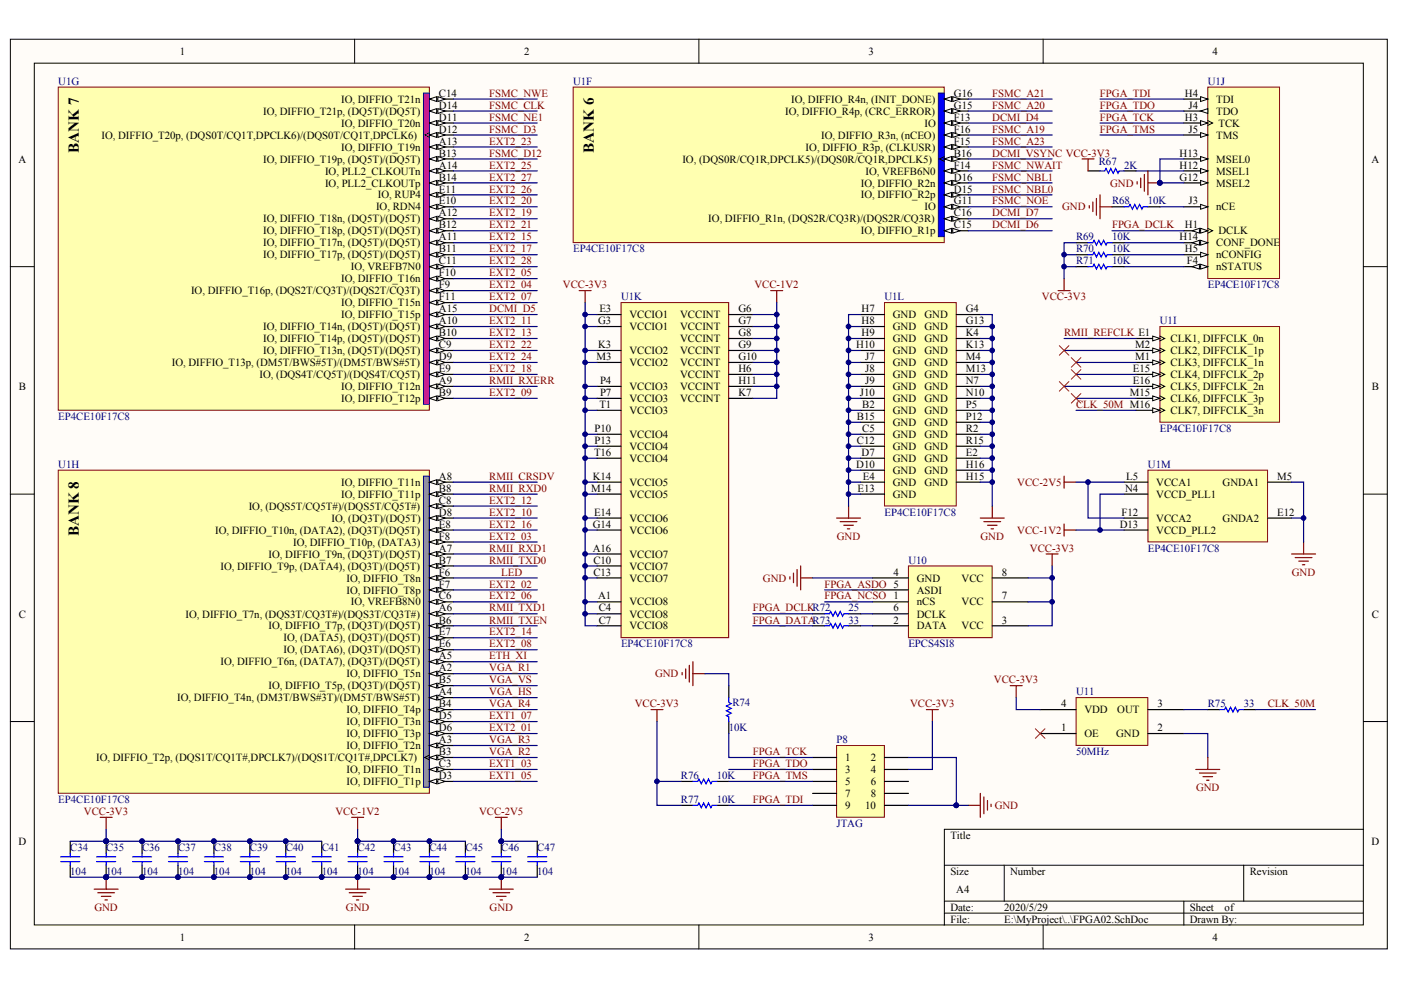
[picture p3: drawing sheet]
<svg xmlns="http://www.w3.org/2000/svg" width="297mm" height="210mm" viewBox="0 0 297 210" stroke-linecap="round" stroke-linejoin="round" font-family="sans-serif">
<defs><g id="words">
<g font-size="3.2">
<text x="16.7" y="32.4" transform="rotate(-90 16.7 32.4)">BANK 7</text>
<text x="125.9" y="32.4" transform="rotate(-90 125.9 32.4)">BANK 6</text>
<text x="16.7" y="113.7" transform="rotate(-90 16.7 113.7)">BANK 8</text>
</g>
<g font-size="2.3">
<text x="38.1" y="11.6">1</text>
<text x="111.1" y="11.6">2</text>
<text x="184.1" y="11.6">3</text>
<text x="257.1" y="11.6">4</text>
<text x="72.3" y="21.8">IO, DIFFIO_T21n</text>
<text x="93.1" y="20.5">C14</text>
<text x="93.1" y="23.1">D14</text>
<text x="167.8" y="21.8">IO, DIFFIO_R4n, (INIT_DONE)</text>
<text x="202.2" y="20.5">G16</text>
<text x="202.2" y="23.1">G15</text>
<text x="251.2" y="20.5">H4</text>
<text x="252" y="23.1">J4</text>
<text x="257.9" y="21.8">TDI</text>
<text x="21.5" y="29.4">IO, DIFFIO_T20p, (DQS0T/CQ1T,DPCLK6)/(DQS0T/CQ1T,DPCLK6)</text>
<text x="55.8" y="24.3">IO, DIFFIO_T21p, (DQ5T)/(DQ5T)</text>
<text x="72.3" y="26.9">IO, DIFFIO_T20n</text>
<text x="93.1" y="25.6">D11</text>
<text x="93.1" y="28.1">D12</text>
<text x="166.5" y="24.3">IO, DIFFIO_R4p, (CRC_ERROR)</text>
<text x="174.1" y="29.4">IO, DIFFIO_R3n, (nCEO)</text>
<text x="196" y="26.9">IO</text>
<text x="202.2" y="25.6">F13</text>
<text x="202.2" y="28.1">F16</text>
<text x="251.2" y="25.6">H3</text>
<text x="252" y="28.1">J5</text>
<text x="257.9" y="24.3">TDO</text>
<text x="257.9" y="29.4">TMS</text>
<text x="258.4" y="26.9">TCK</text>
<text x="3.9" y="34.5">A</text>
<text x="55.8" y="34.5">IO, DIFFIO_T19p, (DQ5T)/(DQ5T)</text>
<text x="72.3" y="31.9">IO, DIFFIO_T19n</text>
<text x="93.1" y="30.7">A13</text>
<text x="93.1" y="33.2">B13</text>
<text x="93.1" y="35.7">A14</text>
<text x="144.7" y="34.5">IO, (DQS0R/CQ1R,DPCLK5)/(DQS0R/CQ1R,DPCLK5)</text>
<text x="170.8" y="31.9">IO, DIFFIO_R3p, (CLKUSR)</text>
<text x="202.2" y="30.7">F15</text>
<text x="202.2" y="33.2">B16</text>
<text x="202.2" y="35.7">F14</text>
<text x="250.1" y="33.2">H13</text>
<text x="250.1" y="35.7">H12</text>
<text x="257.9" y="34.5">MSEL0</text>
<text x="290.8" y="34.5">A</text>
<text x="68.9" y="37">IO, PLL2_CLKOUTn</text>
<text x="68.9" y="39.5">IO, PLL2_CLKOUTp</text>
<text x="93.1" y="38.3">B14</text>
<text x="93.1" y="40.8">E11</text>
<text x="182.5" y="39.5">IO, DIFFIO_R2n</text>
<text x="183.5" y="37">IO, VREFB6N0</text>
<text x="202.2" y="38.3">D16</text>
<text x="202.2" y="40.8">D15</text>
<text x="250.1" y="38.3">G12</text>
<text x="257.9" y="37">MSEL1</text>
<text x="257.9" y="39.5">MSEL2</text>
<text x="55.8" y="47.2">IO, DIFFIO_T18n, (DQ5T)/(DQ5T)</text>
<text x="79.7" y="44.6">IO, RDN4</text>
<text x="80.1" y="42.1">IO, RUP4</text>
<text x="93.1" y="43.3">E10</text>
<text x="93.1" y="45.9">A12</text>
<text x="150.2" y="47.2">IO, DIFFIO_R1n, (DQS2R/CQ3R)/(DQS2R/CQ3R)</text>
<text x="182.5" y="42.1">IO, DIFFIO_R2p</text>
<text x="196" y="44.6">IO</text>
<text x="202.2" y="43.3">G11</text>
<text x="202.2" y="45.9">C16</text>
<text x="252" y="43.3">J3</text>
<text x="257.9" y="44.6">nCE</text>
<text x="55.8" y="49.7">IO, DIFFIO_T18p, (DQ5T)/(DQ5T)</text>
<text x="55.8" y="52.2">IO, DIFFIO_T17n, (DQ5T)/(DQ5T)</text>
<text x="93.1" y="48.4">B12</text>
<text x="93.1" y="51">A11</text>
<text x="93.1" y="53.5">B11</text>
<text x="182.5" y="49.7">IO, DIFFIO_R1p</text>
<text x="202.2" y="48.4">C15</text>
<text x="250.1" y="51">H14</text>
<text x="251.2" y="48.4">H1</text>
<text x="251.2" y="53.5">H5</text>
<text x="257.9" y="52.2">CONF_DONE</text>
<text x="258.4" y="49.7">DCLK</text>
<text x="55.8" y="54.8">IO, DIFFIO_T17p, (DQ5T)/(DQ5T)</text>
<text x="72.3" y="59.8">IO, DIFFIO_T16n</text>
<text x="74.4" y="57.3">IO, VREFB7N0</text>
<text x="93.1" y="56">C11</text>
<text x="93.1" y="58.6">F10</text>
<text x="251.6" y="56">F4</text>
<text x="257.9" y="54.8">nCONFIG</text>
<text x="257.9" y="57.3">nSTATUS</text>
<text x="40.5" y="62.4">IO, DIFFIO_T16p, (DQS2T/CQ3T)/(DQS2T/CQ3T)</text>
<text x="72.3" y="64.9">IO, DIFFIO_T15n</text>
<text x="93.1" y="61.1">F9</text>
<text x="93.1" y="63.7">F11</text>
<text x="55.8" y="70">IO, DIFFIO_T14n, (DQ5T)/(DQ5T)</text>
<text x="72.3" y="67.5">IO, DIFFIO_T15p</text>
<text x="93.1" y="66.2">A15</text>
<text x="93.1" y="68.7">A10</text>
<text x="93.1" y="71.3">B10</text>
<text x="126.8" y="68.7">G3</text>
<text x="127.1" y="66.2">E3</text>
<text x="133.4" y="67.5">VCCIO1</text>
<text x="133.4" y="70">VCCIO1</text>
<text x="144.2" y="67.5">VCCINT</text>
<text x="144.2" y="70">VCCINT</text>
<text x="156.6" y="66.2">G6</text>
<text x="156.6" y="68.7">G7</text>
<text x="156.6" y="71.3">G8</text>
<text x="182.7" y="66.2">H7</text>
<text x="182.7" y="68.7">H8</text>
<text x="182.7" y="71.3">H9</text>
<text x="189.3" y="67.5">GND</text>
<text x="189.3" y="70">GND</text>
<text x="196" y="67.5">GND</text>
<text x="196" y="70">GND</text>
<text x="204.8" y="66.2">G4</text>
<text x="204.8" y="68.7">G13</text>
<text x="204.8" y="71.3">K4</text>
<text x="36.4" y="77.6">IO, DIFFIO_T13p, (DM5T/BWS#5T)/(DM5T/BWS#5T)</text>
<text x="55.8" y="72.5">IO, DIFFIO_T14p, (DQ5T)/(DQ5T)</text>
<text x="55.8" y="75.1">IO, DIFFIO_T13n, (DQ5T)/(DQ5T)</text>
<text x="93.1" y="73.8">C9</text>
<text x="93.1" y="76.4">D9</text>
<text x="126.5" y="76.4">M3</text>
<text x="126.8" y="73.8">K3</text>
<text x="133.4" y="75.1">VCCIO2</text>
<text x="133.4" y="77.6">VCCIO2</text>
<text x="144.2" y="72.5">VCCINT</text>
<text x="144.2" y="75.1">VCCINT</text>
<text x="144.2" y="77.6">VCCINT</text>
<text x="156.6" y="73.8">G9</text>
<text x="156.6" y="76.4">G10</text>
<text x="181.5" y="73.8">H10</text>
<text x="183.4" y="76.4">J7</text>
<text x="189.3" y="72.5">GND</text>
<text x="189.3" y="75.1">GND</text>
<text x="189.3" y="77.6">GND</text>
<text x="196" y="72.5">GND</text>
<text x="196" y="75.1">GND</text>
<text x="196" y="77.6">GND</text>
<text x="204.8" y="73.8">K13</text>
<text x="204.8" y="76.4">M4</text>
<text x="240.7" y="73.8">M2</text>
<text x="240.7" y="76.4">M1</text>
<text x="248.2" y="72.5">CLK1, DIFFCLK_0n</text>
<text x="248.2" y="75.1">CLK2, DIFFCLK_1p</text>
<text x="248.2" y="77.6">CLK3, DIFFCLK_1n</text>
<text x="4" y="82.7">B</text>
<text x="55" y="80.2">IO, (DQS4T/CQ5T)/(DQS4T/CQ5T)</text>
<text x="72.3" y="82.7">IO, DIFFIO_T12n</text>
<text x="93.1" y="78.9">E9</text>
<text x="93.1" y="81.4">A9</text>
<text x="93.1" y="84">B9</text>
<text x="127.2" y="81.4">P4</text>
<text x="127.2" y="84">P7</text>
<text x="133.4" y="82.7">VCCIO3</text>
<text x="144.2" y="80.2">VCCINT</text>
<text x="144.2" y="82.7">VCCINT</text>
<text x="156.6" y="78.9">H6</text>
<text x="156.6" y="81.4">H11</text>
<text x="156.6" y="84">K7</text>
<text x="182.3" y="84">J10</text>
<text x="183.4" y="78.9">J8</text>
<text x="183.4" y="81.4">J9</text>
<text x="189.3" y="80.2">GND</text>
<text x="189.3" y="82.7">GND</text>
<text x="196" y="80.2">GND</text>
<text x="196" y="82.7">GND</text>
<text x="204.8" y="78.9">M13</text>
<text x="204.8" y="81.4">N7</text>
<text x="204.8" y="84">N10</text>
<text x="239.6" y="84">M15</text>
<text x="240.2" y="78.9">E15</text>
<text x="240.2" y="81.4">E16</text>
<text x="248.2" y="80.2">CLK4, DIFFCLK_2p</text>
<text x="248.2" y="82.7">CLK5, DIFFCLK_2n</text>
<text x="290.8" y="82.7">B</text>
<text x="72.3" y="85.2">IO, DIFFIO_T12p</text>
<text x="127.1" y="86.5">T1</text>
<text x="133.4" y="85.2">VCCIO3</text>
<text x="133.4" y="87.8">VCCIO3</text>
<text x="144.2" y="85.2">VCCINT</text>
<text x="181.7" y="89.1">B15</text>
<text x="182.8" y="86.5">B2</text>
<text x="189.3" y="85.2">GND</text>
<text x="189.3" y="87.8">GND</text>
<text x="196" y="85.2">GND</text>
<text x="196" y="87.8">GND</text>
<text x="204.8" y="86.5">P5</text>
<text x="204.8" y="89.1">P12</text>
<text x="248.2" y="85.2">CLK6, DIFFCLK_3p</text>
<text x="248.2" y="87.8">CLK7, DIFFCLK_3n</text>
<text x="126.1" y="91.6">P10</text>
<text x="126.1" y="94.1">P13</text>
<text x="133.4" y="92.9">VCCIO4</text>
<text x="133.4" y="95.4">VCCIO4</text>
<text x="181.7" y="94.1">C12</text>
<text x="182.8" y="91.6">C5</text>
<text x="189.3" y="90.3">GND</text>
<text x="189.3" y="92.9">GND</text>
<text x="189.3" y="95.4">GND</text>
<text x="196" y="90.3">GND</text>
<text x="196" y="92.9">GND</text>
<text x="196" y="95.4">GND</text>
<text x="204.8" y="91.6">R2</text>
<text x="204.8" y="94.1">R15</text>
<text x="93.1" y="101.7">A8</text>
<text x="125.7" y="101.7">K14</text>
<text x="125.9" y="96.7">T16</text>
<text x="133.4" y="97.9">VCCIO4</text>
<text x="181.5" y="99.2">D10</text>
<text x="182.7" y="96.7">D7</text>
<text x="182.9" y="101.7">E4</text>
<text x="189.3" y="97.9">GND</text>
<text x="189.3" y="100.5">GND</text>
<text x="196" y="97.9">GND</text>
<text x="196" y="100.5">GND</text>
<text x="204.8" y="96.7">E2</text>
<text x="204.8" y="99.2">H16</text>
<text x="204.8" y="101.7">H15</text>
<text x="238.8" y="101.7">L5</text>
<text x="270.8" y="101.7">M5</text>
<text x="72.3" y="103">IO, DIFFIO_T11n</text>
<text x="72.3" y="105.5">IO, DIFFIO_T11p</text>
<text x="93.1" y="104.3">B8</text>
<text x="93.1" y="106.8">C8</text>
<text x="125.3" y="104.3">M14</text>
<text x="133.4" y="103">VCCIO5</text>
<text x="133.4" y="105.5">VCCIO5</text>
<text x="181.8" y="104.3">E13</text>
<text x="189.3" y="103">GND</text>
<text x="189.3" y="105.5">GND</text>
<text x="196" y="103">GND</text>
<text x="238.5" y="104.3">N4</text>
<text x="245.2" y="103">VCCA1</text>
<text x="245.2" y="105.5">VCCD_PLL1</text>
<text x="259.2" y="103">GNDA1</text>
<text x="45.6" y="113.1">IO, DIFFIO_T10n, (DATA2), (DQ3T)/(DQ5T)</text>
<text x="52.7" y="108.1">IO, (DQS5T/CQ5T#)/(DQS5T/CQ5T#)</text>
<text x="70.3" y="110.6">IO, (DQ3T)/(DQ5T)</text>
<text x="93.1" y="109.3">D8</text>
<text x="93.1" y="111.9">E8</text>
<text x="125.7" y="111.9">G14</text>
<text x="125.9" y="109.3">E14</text>
<text x="133.4" y="110.6">VCCIO6</text>
<text x="133.4" y="113.1">VCCIO6</text>
<text x="237.4" y="111.9">D13</text>
<text x="237.8" y="109.3">F12</text>
<text x="245.2" y="110.6">VCCA2</text>
<text x="245.2" y="113.1">VCCD_PLL2</text>
<text x="259.2" y="110.6">GNDA2</text>
<text x="270.8" y="109.3">E12</text>
<text x="56.9" y="118.2">IO, DIFFIO_T9n, (DQ3T)/(DQ5T)</text>
<text x="62.1" y="115.7">IO, DIFFIO_T10p, (DATA3)</text>
<text x="93.1" y="114.4">F8</text>
<text x="93.1" y="117">A7</text>
<text x="93.1" y="119.5">B7</text>
<text x="125.7" y="117">A16</text>
<text x="125.8" y="119.5">C10</text>
<text x="133.4" y="118.2">VCCIO7</text>
<text x="46.7" y="120.8">IO, DIFFIO_T9p, (DATA4), (DQ3T)/(DQ5T)</text>
<text x="73.5" y="123.3">IO, DIFFIO_T8n</text>
<text x="73.5" y="125.8">IO, DIFFIO_T8p</text>
<text x="93.1" y="122">F6</text>
<text x="93.1" y="124.6">F7</text>
<text x="125.8" y="122">C13</text>
<text x="133.4" y="120.8">VCCIO7</text>
<text x="133.4" y="123.3">VCCIO7</text>
<text x="189.4" y="122">4</text>
<text x="194.4" y="125.8">ASDI</text>
<text x="194.4" y="123.3">GND</text>
<text x="203.9" y="123.3">VCC</text>
<text x="212.4" y="122">8</text>
<text x="4" y="130.9">C</text>
<text x="39.4" y="130.9">IO, DIFFIO_T7n, (DQS3T/CQ3T#)/(DQS3T/CQ3T#)</text>
<text x="74.4" y="128.4">IO, VREFB8N0</text>
<text x="93.1" y="127.1">C6</text>
<text x="93.1" y="129.6">A6</text>
<text x="126.8" y="127.1">A1</text>
<text x="127" y="129.6">C4</text>
<text x="133.4" y="128.4">VCCIO8</text>
<text x="133.4" y="130.9">VCCIO8</text>
<text x="189.4" y="129.6">6</text>
<text x="194.4" y="128.4">nCS</text>
<text x="194.4" y="130.9">DCLK</text>
<text x="203.9" y="128.4">VCC</text>
<text x="212.4" y="127.1">7</text>
<text x="290.8" y="130.9">C</text>
<text x="56.9" y="133.5">IO, DIFFIO_T7p, (DQ3T)/(DQ5T)</text>
<text x="60.1" y="136">IO, (DATA5), (DQ3T)/(DQ5T)</text>
<text x="93.1" y="132.2">B6</text>
<text x="93.1" y="134.7">E7</text>
<text x="93.1" y="137.3">E6</text>
<text x="127" y="132.2">C7</text>
<text x="133.4" y="133.5">VCCIO8</text>
<text x="189.4" y="132.2">2</text>
<text x="194.4" y="133.5">DATA</text>
<text x="203.9" y="133.5">VCC</text>
<text x="212.4" y="132.2">3</text>
<text x="46.7" y="141.1">IO, DIFFIO_T6n, (DATA7), (DQ3T)/(DQ5T)</text>
<text x="60.1" y="138.5">IO, (DATA6), (DQ3T)/(DQ5T)</text>
<text x="73.5" y="143.6">IO, DIFFIO_T5n</text>
<text x="93.1" y="139.8">A5</text>
<text x="93.1" y="142.3">A2</text>
<text x="37.6" y="148.7">IO, DIFFIO_T4n, (DM3T/BWS#3T)/(DM5T/BWS#5T)</text>
<text x="56.9" y="146.2">IO, DIFFIO_T5p, (DQ3T)/(DQ5T)</text>
<text x="93.1" y="144.9">B5</text>
<text x="93.1" y="147.4">A4</text>
<text x="93.1" y="150">B4</text>
<text x="225" y="150">4</text>
<text x="245.4" y="150">3</text>
<text x="73.5" y="151.2">IO, DIFFIO_T4p</text>
<text x="73.5" y="153.8">IO, DIFFIO_T3n</text>
<text x="93.1" y="152.5">D5</text>
<text x="93.1" y="155">D6</text>
<text x="225" y="155">1</text>
<text x="229.9" y="151.2">VDD</text>
<text x="236.9" y="151.2">OUT</text>
<text x="245.4" y="155">2</text>
<text x="20.4" y="161.4">IO, DIFFIO_T2p, (DQS1T/CQ1T#,DPCLK7)/(DQS1T/CQ1T#,DPCLK7)</text>
<text x="73.5" y="156.3">IO, DIFFIO_T3p</text>
<text x="73.5" y="158.8">IO, DIFFIO_T2n</text>
<text x="93.1" y="157.6">A3</text>
<text x="93.1" y="160.1">B3</text>
<text x="179.2" y="161.4">1</text>
<text x="184.6" y="161.4">2</text>
<text x="229.9" y="156.3">OE</text>
<text x="236.6" y="156.3">GND</text>
<text x="73.5" y="163.9">IO, DIFFIO_T1n</text>
<text x="73.5" y="166.5">IO, DIFFIO_T1p</text>
<text x="93.1" y="162.7">C3</text>
<text x="93.1" y="165.2">D3</text>
<text x="179.2" y="163.9">3</text>
<text x="179.2" y="166.5">5</text>
<text x="184.6" y="163.9">4</text>
<text x="184.6" y="166.5">6</text>
<text x="179.2" y="169">7</text>
<text x="179.2" y="171.5">9</text>
<text x="183.4" y="171.5">10</text>
<text x="184.6" y="169">8</text>
<text x="3.9" y="179.1">D</text>
<text x="201.5" y="177.9">Title</text>
<text x="290.8" y="179.1">D</text>
<text x="201.5" y="185.5">Size</text>
<text x="214.2" y="185.5">Number</text>
<text x="265" y="185.5">Revision</text>
<text x="202.8" y="189.3">A4</text>
<text x="201.5" y="193.1">Date:</text>
<text x="201.5" y="195.6">File:</text>
<text x="212.9" y="193.1">2020/5/29</text>
<text x="212.9" y="195.6">E:\MyProject\..\FPGA02.SchDoc</text>
<text x="252.3" y="193.1">Sheet</text>
<text x="252.3" y="195.6">Drawn By:</text>
<text x="259.6" y="193.1">of</text>
<text x="38.1" y="199.4">1</text>
<text x="111.1" y="199.4">2</text>
<text x="184.1" y="199.4">3</text>
<text x="257.1" y="199.4">4</text>
</g>
<g font-size="2.3" fill="#000080">
<text x="12.4" y="18">U1G</text>
<text x="121.5" y="18">U1F</text>
<text x="256.1" y="18">U1J</text>
<text x="233" y="35">R67</text>
<text x="238.3" y="35.7">2K</text>
<text x="235.8" y="43.3">R68</text>
<text x="243.4" y="43.3">10K</text>
<text x="121.5" y="53.5">EP4CE10F17C8</text>
<text x="228.1" y="51">R69</text>
<text x="228.1" y="53.5">R70</text>
<text x="235.8" y="51">10K</text>
<text x="235.8" y="53.5">10K</text>
<text x="228.1" y="56">R71</text>
<text x="235.8" y="56">10K</text>
<text x="131.7" y="63.7">U1K</text>
<text x="187.5" y="63.7">U1L</text>
<text x="256.1" y="61.1">EP4CE10F17C8</text>
<text x="245.9" y="68.7">U1I</text>
<text x="12.4" y="89.1">EP4CE10F17C8</text>
<text x="245.9" y="91.6">EP4CE10F17C8</text>
<text x="12.4" y="99.2">U1H</text>
<text x="243.4" y="99.2">U1M</text>
<text x="187.5" y="109.3">EP4CE10F17C8</text>
<text x="192.6" y="119.5">U10</text>
<text x="243.4" y="117">EP4CE10F17C8</text>
<text x="179.9" y="129.6">25</text>
<text x="131.7" y="137.3">EP4CE10F17C8</text>
<text x="179.9" y="132.2">33</text>
<text x="192.6" y="137.3">EPCS4SI8</text>
<text x="155.3" y="149.7">R74</text>
<text x="228.1" y="147.4">U11</text>
<text x="256.1" y="150">R75</text>
<text x="263.7" y="150">33</text>
<text x="154.5" y="155">10K</text>
<text x="177.4" y="157.6">P8</text>
<text x="228.1" y="160.1">50MHz</text>
<text x="144.4" y="165.2">R76</text>
<text x="152" y="165.2">10K</text>
<text x="12.4" y="170.3">EP4CE10F17C8</text>
<text x="144.4" y="170.3">R77</text>
<text x="152" y="170.3">10K</text>
<text x="177.4" y="175.3">JTAG</text>
<text x="14.9" y="185.5">104</text>
<text x="14.9" y="180.4">C34</text>
<text x="22.5" y="185.5">104</text>
<text x="22.5" y="180.4">C35</text>
<text x="30.1" y="185.5">104</text>
<text x="30.1" y="180.4">C36</text>
<text x="37.8" y="185.5">104</text>
<text x="37.8" y="180.4">C37</text>
<text x="45.4" y="185.5">104</text>
<text x="45.4" y="180.4">C38</text>
<text x="53" y="185.5">104</text>
<text x="53" y="180.4">C39</text>
<text x="60.6" y="185.5">104</text>
<text x="60.6" y="180.4">C40</text>
<text x="68.2" y="185.5">104</text>
<text x="68.2" y="180.4">C41</text>
<text x="75.8" y="185.5">104</text>
<text x="75.8" y="180.4">C42</text>
<text x="83.4" y="185.5">104</text>
<text x="83.4" y="180.4">C43</text>
<text x="91" y="185.5">104</text>
<text x="91" y="180.4">C44</text>
<text x="98.7" y="185.5">104</text>
<text x="98.7" y="180.4">C45</text>
<text x="106.3" y="185.5">104</text>
<text x="106.3" y="180.4">C46</text>
<text x="113.9" y="185.5">104</text>
<text x="113.9" y="180.4">C47</text>
</g>
<g font-size="2.3" fill="#800000">
<text x="103.7" y="23.1">FSMC_CLK</text>
<text x="103.7" y="20.5">FSMC_NWE</text>
<text x="210.4" y="23.1">FSMC_A20</text>
<text x="210.4" y="20.5">FSMC_A21</text>
<text x="233.2" y="20.5">FPGA_TDI</text>
<text x="233.2" y="23.1">FPGA_TDO</text>
<text x="103.7" y="28.1">FSMC_D3</text>
<text x="103.7" y="25.6">FSMC_NE1</text>
<text x="210.4" y="25.6">DCMI_D4</text>
<text x="210.4" y="28.1">FSMC_A19</text>
<text x="233.2" y="28.1">FPGA_TMS</text>
<text x="233.2" y="25.6">FPGA_TCK</text>
<text x="103.7" y="30.7">EXT2_23</text>
<text x="103.7" y="35.7">EXT2_25</text>
<text x="103.7" y="33.2">FSMC_D12</text>
<text x="210.4" y="35.7">FSMC_NWAIT</text>
<text x="210.4" y="33.2">DCMI_VSYNC VCC-3V3</text>
<text x="210.4" y="30.7">FSMC_A23</text>
<text x="103.7" y="40.8">EXT2_26</text>
<text x="103.7" y="38.3">EXT2_27</text>
<text x="210.4" y="38.3">FSMC_NBL1</text>
<text x="210.4" y="40.8">FSMC_NBL0</text>
<text x="235.4" y="39.5">GND</text>
<text x="103.7" y="45.9">EXT2_19</text>
<text x="103.7" y="43.3">EXT2_20</text>
<text x="210.4" y="43.3">FSMC_NOE</text>
<text x="210.4" y="45.9">DCMI_D7</text>
<text x="225.2" y="44.6">GND</text>
<text x="103.7" y="51">EXT2_15</text>
<text x="103.7" y="53.5">EXT2_17</text>
<text x="103.7" y="48.4">EXT2_21</text>
<text x="210.4" y="48.4">DCMI_D6</text>
<text x="235.8" y="48.4">FPGA_DCLK</text>
<text x="103.7" y="58.6">EXT2_05</text>
<text x="103.7" y="56">EXT2_28</text>
<text x="103.7" y="61.1">EXT2_04</text>
<text x="103.7" y="63.7">EXT2_07</text>
<text x="119.4" y="61.1">VCC-3V3</text>
<text x="160" y="61.1">VCC-1V2</text>
<text x="220.9" y="63.7">VCC-3V3</text>
<text x="103.7" y="68.7">EXT2_11</text>
<text x="103.7" y="71.3">EXT2_13</text>
<text x="103.7" y="66.2">DCMI_D5</text>
<text x="225.6" y="71.3">RMII_REFCLK E1</text>
<text x="103.7" y="73.8">EXT2_22</text>
<text x="103.7" y="76.4">EXT2_24</text>
<text x="103.7" y="81.4">RMII_RXERR</text>
<text x="103.7" y="84">EXT2_09</text>
<text x="103.7" y="78.9">EXT2_18</text>
<text x="228.1" y="86.5">CLK_50M M16</text>
<text x="103.7" y="101.7">RMII_CRSDV</text>
<text x="103.7" y="104.3">RMII_RXD0</text>
<text x="103.7" y="106.8">EXT2_12</text>
<text x="215.7" y="103">VCC-2V5</text>
<text x="103.7" y="109.3">EXT2_10</text>
<text x="103.7" y="111.9">EXT2_16</text>
<text x="215.7" y="113.1">VCC-1V2</text>
<text x="103.7" y="119.5">RMII_TXD0</text>
<text x="103.7" y="117">RMII_RXD1</text>
<text x="103.7" y="114.4">EXT2_03</text>
<text x="177.4" y="114.4">GND</text>
<text x="207.9" y="114.4">GND</text>
<text x="218.4" y="117">VCC-3V3</text>
<text x="103.7" y="124.6">EXT2_02</text>
<text x="106.3" y="122">LED</text>
<text x="161.8" y="123.3">GND</text>
<text x="174.8" y="124.6">FPGA_ASDO 5</text>
<text x="273.9" y="122">GND</text>
<text x="103.7" y="129.6">RMII_TXD1</text>
<text x="103.7" y="127.1">EXT2_06</text>
<text x="159.6" y="129.6">FPGA_DCLKR72</text>
<text x="174.8" y="127.1">FPGA_NCSO 1</text>
<text x="103.7" y="132.2">RMII_TXEN</text>
<text x="103.7" y="137.3">EXT2_08</text>
<text x="103.7" y="134.7">EXT2_14</text>
<text x="159.6" y="132.2">FPGA_DATAR73</text>
<text x="103.7" y="142.3">VGA_R1</text>
<text x="103.7" y="139.8">ETH_XI</text>
<text x="138.9" y="143.6">GND</text>
<text x="103.7" y="150">VGA_R4</text>
<text x="103.7" y="147.4">VGA_HS</text>
<text x="103.7" y="144.9">VGA_VS</text>
<text x="134.6" y="150">VCC-3V3</text>
<text x="193" y="150">VCC-3V3</text>
<text x="210.7" y="144.9">VCC-3V3</text>
<text x="268.8" y="150">CLK_50M</text>
<text x="103.7" y="155">EXT2_01</text>
<text x="103.7" y="152.5">EXT1_07</text>
<text x="103.7" y="160.1">VGA_R2</text>
<text x="103.7" y="157.6">VGA_R3</text>
<text x="159.6" y="160.1">FPGA_TCK</text>
<text x="103.7" y="162.7">EXT1_03</text>
<text x="103.7" y="165.2">EXT1_05</text>
<text x="159.6" y="162.7">FPGA_TDO</text>
<text x="159.6" y="165.2">FPGA_TMS</text>
<text x="253.6" y="167.7">GND</text>
<text x="17.8" y="172.8">VCC-3V3</text>
<text x="71.1" y="172.8">VCC-1V2</text>
<text x="101.6" y="172.8">VCC-2V5</text>
<text x="159.6" y="170.3">FPGA_TDI</text>
<text x="210.9" y="171.5">GND</text>
<text x="20" y="193.1">GND</text>
<text x="73.3" y="193.1">GND</text>
<text x="103.8" y="193.1">GND</text>
</g>
</g></defs>
<g fill="#fffcf8" stroke="#000" stroke-width=".21">
<path d="M2.2 8.3h291.9v192.9h-291.9z"/>
<path d="M7.3 13.4h281.8v182.7h-281.8z"/>
</g>
<g fill="none" stroke="#000" stroke-width=".21">
<path d="M75.2 8.3v5.1M148.2 8.3v5.1M221.2 8.3v5.1M2.2 56.5h5.1M289.1 56.5h5.1M2.2 104.8h5.1M289.1 104.8h5.1M2.2 153h5.1M289.1 153h5.1M289.1 175.8h-88.9v20.3M75.2 196.1v5.1M148.2 196.1v5.1"/>
<path d="M200.2 183.4h88.9M200.2 191.1h88.9M200.2 193.6h88.9M212.9 183.4v7.7M221.2 196.1v5.1M251 191.1v5M263.7 183.4v7.7"/>
</g>
<path d="M121.5 18.5h78.7v32.9h-78.7z" fill="#ffffb0" stroke="#800000" stroke-width=".21"/>
<path d="M199 19.7h1.2v30.5h-1.2z" fill="#00f" stroke="#000080" stroke-width=".21"/>
<path d="M200.2 21h5.1" fill="none" stroke="#000" stroke-width=".25"/>
<g fill="#fffcf8" stroke="#000" stroke-width=".21">
<path d="M200.2 21l1.5-.5v1z"/>
<path d="M202 20.5l1.5 .5-1.5 .5z"/>
</g>
<path d="M200.2 23.5h5.1" fill="none" stroke="#000" stroke-width=".25"/>
<g fill="#fffcf8" stroke="#000" stroke-width=".21">
<path d="M200.2 23.5l1.5-.5v1.1z"/>
<path d="M202 23l1.5 .5-1.5 .6z"/>
</g>
<path d="M200.2 26.1h5.1" fill="none" stroke="#000" stroke-width=".25"/>
<g fill="#fffcf8" stroke="#000" stroke-width=".21">
<path d="M200.2 26.1l1.5-.5v1z"/>
<path d="M202 25.6l1.5 .5-1.5 .5z"/>
</g>
<path d="M200.2 28.6h5.1" fill="none" stroke="#000" stroke-width=".25"/>
<g fill="#fffcf8" stroke="#000" stroke-width=".21">
<path d="M200.2 28.6l1.5-.5v1z"/>
<path d="M202 28.1l1.5 .5-1.5 .5z"/>
</g>
<path d="M200.2 31.2h5.1" fill="none" stroke="#000" stroke-width=".25"/>
<g fill="#fffcf8" stroke="#000" stroke-width=".21">
<path d="M200.2 31.2l1.5-.5v1z"/>
<path d="M202 30.7l1.5 .5-1.5 .5z"/>
</g>
<path d="M200.2 33.7h5.1" fill="none" stroke="#000" stroke-width=".25"/>
<path d="M200.2 33.2l-1 .5 1 .5" fill="none" stroke="#000" stroke-width=".21"/>
<g fill="#fffcf8" stroke="#000" stroke-width=".21">
<path d="M200.2 33.7l1.5-.5v1z"/>
<path d="M202 33.2l1.5 .5-1.5 .5z"/>
</g>
<path d="M200.2 36.2h5.1" fill="none" stroke="#000" stroke-width=".25"/>
<g fill="#fffcf8" stroke="#000" stroke-width=".21">
<path d="M200.2 36.2l1.5-.5v1z"/>
<path d="M202 35.7l1.5 .5-1.5 .5z"/>
</g>
<path d="M200.2 38.8h5.1" fill="none" stroke="#000" stroke-width=".25"/>
<g fill="#fffcf8" stroke="#000" stroke-width=".21">
<path d="M200.2 38.8l1.5-.5v1z"/>
<path d="M202 38.3l1.5 .5-1.5 .5z"/>
</g>
<path d="M200.2 41.3h5.1" fill="none" stroke="#000" stroke-width=".25"/>
<g fill="#fffcf8" stroke="#000" stroke-width=".21">
<path d="M200.2 41.3l1.5-.5v1z"/>
<path d="M202 40.8l1.5 .5-1.5 .5z"/>
</g>
<path d="M200.2 43.9h5.1" fill="none" stroke="#000" stroke-width=".25"/>
<g fill="#fffcf8" stroke="#000" stroke-width=".21">
<path d="M200.2 43.9l1.5-.6v1.1z"/>
<path d="M202 43.3l1.5 .6-1.5 .5z"/>
</g>
<path d="M200.2 46.4h5.1" fill="none" stroke="#000" stroke-width=".25"/>
<g fill="#fffcf8" stroke="#000" stroke-width=".21">
<path d="M200.2 46.4l1.5-.5v1z"/>
<path d="M202 45.9l1.5 .5-1.5 .5z"/>
</g>
<path d="M200.2 48.9h5.1" fill="none" stroke="#000" stroke-width=".25"/>
<g fill="#fffcf8" stroke="#000" stroke-width=".21">
<path d="M200.2 48.9l1.5-.5v1z"/>
<path d="M202 48.4l1.5 .5-1.5 .5z"/>
</g>
<path d="M12.4 18.5h78.6v68.5h-78.6z" fill="#ffffb0" stroke="#800000" stroke-width=".21"/>
<path d="M89.8 19.7h1.2v66h-1.2z" fill="#f0f" stroke="#000080" stroke-width=".21"/>
<path d="M91.1 21h5" fill="none" stroke="#000" stroke-width=".25"/>
<g fill="#fffcf8" stroke="#000" stroke-width=".21">
<path d="M91.1 21l1.5-.5v1z"/>
<path d="M92.8 20.5l1.6 .5-1.6 .5z"/>
</g>
<path d="M91.1 23.5h5" fill="none" stroke="#000" stroke-width=".25"/>
<g fill="#fffcf8" stroke="#000" stroke-width=".21">
<path d="M91.1 23.5l1.5-.5v1.1z"/>
<path d="M92.8 23l1.6 .5-1.6 .6z"/>
</g>
<path d="M91.1 26.1h5" fill="none" stroke="#000" stroke-width=".25"/>
<g fill="#fffcf8" stroke="#000" stroke-width=".21">
<path d="M91.1 26.1l1.5-.5v1z"/>
<path d="M92.8 25.6l1.6 .5-1.6 .5z"/>
</g>
<path d="M91.1 28.6h5" fill="none" stroke="#000" stroke-width=".25"/>
<path d="M91.1 28.1l-1.1 .5 1.1 .5" fill="none" stroke="#000" stroke-width=".21"/>
<g fill="#fffcf8" stroke="#000" stroke-width=".21">
<path d="M91.1 28.6l1.5-.5v1z"/>
<path d="M92.8 28.1l1.6 .5-1.6 .5z"/>
</g>
<path d="M91.1 31.2h5" fill="none" stroke="#000" stroke-width=".25"/>
<g fill="#fffcf8" stroke="#000" stroke-width=".21">
<path d="M91.1 31.2l1.5-.5v1z"/>
<path d="M92.8 30.7l1.6 .5-1.6 .5z"/>
</g>
<path d="M91.1 33.7h5" fill="none" stroke="#000" stroke-width=".25"/>
<g fill="#fffcf8" stroke="#000" stroke-width=".21">
<path d="M91.1 33.7l1.5-.5v1z"/>
<path d="M92.8 33.2l1.6 .5-1.6 .5z"/>
</g>
<path d="M91.1 36.2h5" fill="none" stroke="#000" stroke-width=".25"/>
<g fill="#fffcf8" stroke="#000" stroke-width=".21">
<path d="M91.1 36.2l1.5-.5v1z"/>
<path d="M92.8 35.7l1.6 .5-1.6 .5z"/>
</g>
<path d="M91.1 38.8h5" fill="none" stroke="#000" stroke-width=".25"/>
<g fill="#fffcf8" stroke="#000" stroke-width=".21">
<path d="M91.1 38.8l1.5-.5v1z"/>
<path d="M92.8 38.3l1.6 .5-1.6 .5z"/>
</g>
<path d="M91.1 41.3h5" fill="none" stroke="#000" stroke-width=".25"/>
<g fill="#fffcf8" stroke="#000" stroke-width=".21">
<path d="M91.1 41.3l1.5-.5v1z"/>
<path d="M92.8 40.8l1.6 .5-1.6 .5z"/>
</g>
<path d="M91.1 43.9h5" fill="none" stroke="#000" stroke-width=".25"/>
<g fill="#fffcf8" stroke="#000" stroke-width=".21">
<path d="M91.1 43.9l1.5-.6v1.1z"/>
<path d="M92.8 43.3l1.6 .6-1.6 .5z"/>
</g>
<path d="M91.1 46.4h5" fill="none" stroke="#000" stroke-width=".25"/>
<g fill="#fffcf8" stroke="#000" stroke-width=".21">
<path d="M91.1 46.4l1.5-.5v1z"/>
<path d="M92.8 45.9l1.6 .5-1.6 .5z"/>
</g>
<path d="M91.1 48.9h5" fill="none" stroke="#000" stroke-width=".25"/>
<g fill="#fffcf8" stroke="#000" stroke-width=".21">
<path d="M91.1 48.9l1.5-.5v1z"/>
<path d="M92.8 48.4l1.6 .5-1.6 .5z"/>
</g>
<path d="M91.1 51.5h5" fill="none" stroke="#000" stroke-width=".25"/>
<g fill="#fffcf8" stroke="#000" stroke-width=".21">
<path d="M91.1 51.5l1.5-.5v1z"/>
<path d="M92.8 51l1.6 .5-1.6 .5z"/>
</g>
<path d="M91.1 54h5" fill="none" stroke="#000" stroke-width=".25"/>
<g fill="#fffcf8" stroke="#000" stroke-width=".21">
<path d="M91.1 54l1.5-.5v1z"/>
<path d="M92.8 53.5l1.6 .5-1.6 .5z"/>
</g>
<path d="M91.1 56.5h5" fill="none" stroke="#000" stroke-width=".25"/>
<g fill="#fffcf8" stroke="#000" stroke-width=".21">
<path d="M91.1 56.5l1.5-.5v1z"/>
<path d="M92.8 56l1.6 .5-1.6 .5z"/>
</g>
<path d="M91.1 59.1h5" fill="none" stroke="#000" stroke-width=".25"/>
<g fill="#fffcf8" stroke="#000" stroke-width=".21">
<path d="M91.1 59.1l1.5-.5v1z"/>
<path d="M92.8 58.6l1.6 .5-1.6 .5z"/>
</g>
<path d="M91.1 61.6h5" fill="none" stroke="#000" stroke-width=".25"/>
<g fill="#fffcf8" stroke="#000" stroke-width=".21">
<path d="M91.1 61.6l1.5-.5v1z"/>
<path d="M92.8 61.1l1.6 .5-1.6 .5z"/>
</g>
<path d="M91.1 64.2h5" fill="none" stroke="#000" stroke-width=".25"/>
<g fill="#fffcf8" stroke="#000" stroke-width=".21">
<path d="M91.1 64.2l1.5-.6v1.1z"/>
<path d="M92.8 63.6l1.6 .6-1.6 .5z"/>
</g>
<path d="M91.1 66.7h5" fill="none" stroke="#000" stroke-width=".25"/>
<g fill="#fffcf8" stroke="#000" stroke-width=".21">
<path d="M91.1 66.7l1.5-.5v1z"/>
<path d="M92.8 66.2l1.6 .5-1.6 .5z"/>
</g>
<path d="M91.1 69.2h5" fill="none" stroke="#000" stroke-width=".25"/>
<g fill="#fffcf8" stroke="#000" stroke-width=".21">
<path d="M91.1 69.2l1.5-.5v1z"/>
<path d="M92.8 68.7l1.6 .5-1.6 .5z"/>
</g>
<path d="M91.1 71.8h5" fill="none" stroke="#000" stroke-width=".25"/>
<g fill="#fffcf8" stroke="#000" stroke-width=".21">
<path d="M91.1 71.8l1.5-.5v1z"/>
<path d="M92.8 71.3l1.6 .5-1.6 .5z"/>
</g>
<path d="M91.1 74.3h5" fill="none" stroke="#000" stroke-width=".25"/>
<g fill="#fffcf8" stroke="#000" stroke-width=".21">
<path d="M91.1 74.3l1.5-.5v1z"/>
<path d="M92.8 73.8l1.6 .5-1.6 .5z"/>
</g>
<path d="M91.1 76.8h5" fill="none" stroke="#000" stroke-width=".25"/>
<g fill="#fffcf8" stroke="#000" stroke-width=".21">
<path d="M91.1 76.8l1.5-.5v1.1z"/>
<path d="M92.8 76.3l1.6 .5-1.6 .6z"/>
</g>
<path d="M91.1 79.4h5" fill="none" stroke="#000" stroke-width=".25"/>
<g fill="#fffcf8" stroke="#000" stroke-width=".21">
<path d="M91.1 79.4l1.5-.5v1z"/>
<path d="M92.8 78.9l1.6 .5-1.6 .5z"/>
</g>
<path d="M91.1 81.9h5" fill="none" stroke="#000" stroke-width=".25"/>
<g fill="#fffcf8" stroke="#000" stroke-width=".21">
<path d="M91.1 81.9l1.5-.5v1z"/>
<path d="M92.8 81.4l1.6 .5-1.6 .5z"/>
</g>
<path d="M91.1 84.5h5" fill="none" stroke="#000" stroke-width=".25"/>
<g fill="#fffcf8" stroke="#000" stroke-width=".21">
<path d="M91.1 84.5l1.5-.5v1z"/>
<path d="M92.8 84l1.6 .5-1.6 .5z"/>
</g>
<path d="M12.4 99.7h78.6v68.5h-78.6z" fill="#ffffb0" stroke="#800000" stroke-width=".21"/>
<path d="M89.8 101h1.2v65.9h-1.2z" fill="#918e92" stroke="#000080" stroke-width=".21"/>
<path d="M91.1 102.2h5" fill="none" stroke="#000" stroke-width=".25"/>
<g fill="#fffcf8" stroke="#000" stroke-width=".21">
<path d="M91.1 102.2l1.5-.5v1z"/>
<path d="M92.8 101.7l1.6 .5-1.6 .5z"/>
</g>
<path d="M91.1 104.8h5" fill="none" stroke="#000" stroke-width=".25"/>
<g fill="#fffcf8" stroke="#000" stroke-width=".21">
<path d="M91.1 104.8l1.5-.5v1z"/>
<path d="M92.8 104.3l1.6 .5-1.6 .5z"/>
</g>
<path d="M91.1 107.3h5" fill="none" stroke="#000" stroke-width=".25"/>
<g fill="#fffcf8" stroke="#000" stroke-width=".21">
<path d="M91.1 107.3l1.5-.5v1z"/>
<path d="M92.8 106.8l1.6 .5-1.6 .5z"/>
</g>
<path d="M91.1 109.8h5" fill="none" stroke="#000" stroke-width=".25"/>
<g fill="#fffcf8" stroke="#000" stroke-width=".21">
<path d="M91.1 109.8l1.5-.5v1z"/>
<path d="M92.8 109.3l1.6 .5-1.6 .5z"/>
</g>
<path d="M91.1 112.4h5" fill="none" stroke="#000" stroke-width=".25"/>
<g fill="#fffcf8" stroke="#000" stroke-width=".21">
<path d="M91.1 112.4l1.5-.5v1z"/>
<path d="M92.8 111.9l1.6 .5-1.6 .5z"/>
</g>
<path d="M91.1 114.9h5" fill="none" stroke="#000" stroke-width=".25"/>
<g fill="#fffcf8" stroke="#000" stroke-width=".21">
<path d="M91.1 114.9l1.5-.5v1z"/>
<path d="M92.8 114.4l1.6 .5-1.6 .5z"/>
</g>
<path d="M91.1 117.5h5" fill="none" stroke="#000" stroke-width=".25"/>
<g fill="#fffcf8" stroke="#000" stroke-width=".21">
<path d="M91.1 117.5l1.5-.6v1.1z"/>
<path d="M92.8 116.9l1.6 .6-1.6 .5z"/>
</g>
<path d="M91.1 120h5" fill="none" stroke="#000" stroke-width=".25"/>
<g fill="#fffcf8" stroke="#000" stroke-width=".21">
<path d="M91.1 120l1.5-.5v1z"/>
<path d="M92.8 119.5l1.6 .5-1.6 .5z"/>
</g>
<path d="M91.1 122.5h5" fill="none" stroke="#000" stroke-width=".25"/>
<g fill="#fffcf8" stroke="#000" stroke-width=".21">
<path d="M91.1 122.5l1.5-.5v1z"/>
<path d="M92.8 122l1.6 .5-1.6 .5z"/>
</g>
<path d="M91.1 125.1h5" fill="none" stroke="#000" stroke-width=".25"/>
<g fill="#fffcf8" stroke="#000" stroke-width=".21">
<path d="M91.1 125.1l1.5-.5v1z"/>
<path d="M92.8 124.6l1.6 .5-1.6 .5z"/>
</g>
<path d="M91.1 127.6h5" fill="none" stroke="#000" stroke-width=".25"/>
<g fill="#fffcf8" stroke="#000" stroke-width=".21">
<path d="M91.1 127.6l1.5-.5v1z"/>
<path d="M92.8 127.1l1.6 .5-1.6 .5z"/>
</g>
<path d="M91.1 130.1h5" fill="none" stroke="#000" stroke-width=".25"/>
<g fill="#fffcf8" stroke="#000" stroke-width=".21">
<path d="M91.1 130.1l1.5-.5v1.1z"/>
<path d="M92.8 129.6l1.6 .5-1.6 .6z"/>
</g>
<path d="M91.1 132.7h5" fill="none" stroke="#000" stroke-width=".25"/>
<g fill="#fffcf8" stroke="#000" stroke-width=".21">
<path d="M91.1 132.7l1.5-.5v1z"/>
<path d="M92.8 132.2l1.6 .5-1.6 .5z"/>
</g>
<path d="M91.1 135.2h5" fill="none" stroke="#000" stroke-width=".25"/>
<g fill="#fffcf8" stroke="#000" stroke-width=".21">
<path d="M91.1 135.2l1.5-.5v1z"/>
<path d="M92.8 134.7l1.6 .5-1.6 .5z"/>
</g>
<path d="M91.1 137.8h5" fill="none" stroke="#000" stroke-width=".25"/>
<g fill="#fffcf8" stroke="#000" stroke-width=".21">
<path d="M91.1 137.8l1.5-.5v1z"/>
<path d="M92.8 137.3l1.6 .5-1.6 .5z"/>
</g>
<path d="M91.1 140.3h5" fill="none" stroke="#000" stroke-width=".25"/>
<g fill="#fffcf8" stroke="#000" stroke-width=".21">
<path d="M91.1 140.3l1.5-.5v1z"/>
<path d="M92.8 139.8l1.6 .5-1.6 .5z"/>
</g>
<path d="M91.1 142.8h5" fill="none" stroke="#000" stroke-width=".25"/>
<g fill="#fffcf8" stroke="#000" stroke-width=".21">
<path d="M91.1 142.8l1.5-.5v1z"/>
<path d="M92.8 142.3l1.6 .5-1.6 .5z"/>
</g>
<path d="M91.1 145.4h5" fill="none" stroke="#000" stroke-width=".25"/>
<g fill="#fffcf8" stroke="#000" stroke-width=".21">
<path d="M91.1 145.4l1.5-.5v1z"/>
<path d="M92.8 144.9l1.6 .5-1.6 .5z"/>
</g>
<path d="M91.1 147.9h5" fill="none" stroke="#000" stroke-width=".25"/>
<g fill="#fffcf8" stroke="#000" stroke-width=".21">
<path d="M91.1 147.9l1.5-.5v1z"/>
<path d="M92.8 147.4l1.6 .5-1.6 .5z"/>
</g>
<path d="M91.1 150.5h5" fill="none" stroke="#000" stroke-width=".25"/>
<g fill="#fffcf8" stroke="#000" stroke-width=".21">
<path d="M91.1 150.5l1.5-.6v1.1z"/>
<path d="M92.8 149.9l1.6 .6-1.6 .5z"/>
</g>
<path d="M91.1 153h5" fill="none" stroke="#000" stroke-width=".25"/>
<g fill="#fffcf8" stroke="#000" stroke-width=".21">
<path d="M91.1 153l1.5-.5v1z"/>
<path d="M92.8 152.5l1.6 .5-1.6 .5z"/>
</g>
<path d="M91.1 155.5h5" fill="none" stroke="#000" stroke-width=".25"/>
<g fill="#fffcf8" stroke="#000" stroke-width=".21">
<path d="M91.1 155.5l1.5-.5v1z"/>
<path d="M92.8 155l1.6 .5-1.6 .5z"/>
</g>
<path d="M91.1 158.1h5" fill="none" stroke="#000" stroke-width=".25"/>
<g fill="#fffcf8" stroke="#000" stroke-width=".21">
<path d="M91.1 158.1l1.5-.5v1z"/>
<path d="M92.8 157.6l1.6 .5-1.6 .5z"/>
</g>
<path d="M91.1 160.6h5" fill="none" stroke="#000" stroke-width=".25"/>
<path d="M91.1 160.1l-1.1 .5 1.1 .5" fill="none" stroke="#000" stroke-width=".21"/>
<g fill="#fffcf8" stroke="#000" stroke-width=".21">
<path d="M91.1 160.6l1.5-.5v1z"/>
<path d="M92.8 160.1l1.6 .5-1.6 .5z"/>
</g>
<path d="M91.1 163.1h5" fill="none" stroke="#000" stroke-width=".25"/>
<g fill="#fffcf8" stroke="#000" stroke-width=".21">
<path d="M91.1 163.1l1.5-.5v1.1z"/>
<path d="M92.8 162.6l1.6 .5-1.6 .6z"/>
</g>
<path d="M91.1 165.7h5" fill="none" stroke="#000" stroke-width=".25"/>
<g fill="#fffcf8" stroke="#000" stroke-width=".21">
<path d="M91.1 165.7l1.5-.5v1z"/>
<path d="M92.8 165.2l1.6 .5-1.6 .5z"/>
</g>
<path d="M245.9 69.2h25.4v20.3h-25.4z" fill="#ffffb0" stroke="#800000" stroke-width=".21"/>
<path d="M240.8 71.8h5.1" fill="none" stroke="#000" stroke-width=".25"/>
<path d="M245.9 71.3l1 .5-1 .5" fill="none" stroke="#000" stroke-width=".21"/>
<path d="M244.4 71.3l1.5 .5-1.5 .5z" fill="#fffcf8" stroke="#000" stroke-width=".21"/>
<path d="M240.8 74.3h5.1" fill="none" stroke="#000" stroke-width=".25"/>
<path d="M245.9 73.8l1 .5-1 .5" fill="none" stroke="#000" stroke-width=".21"/>
<path d="M244.4 73.8l1.5 .5-1.5 .5z" fill="#fffcf8" stroke="#000" stroke-width=".21"/>
<path d="M240.8 76.8h5.1" fill="none" stroke="#000" stroke-width=".25"/>
<path d="M245.9 76.3l1 .5-1 .6" fill="none" stroke="#000" stroke-width=".21"/>
<path d="M244.4 76.3l1.5 .5-1.5 .6z" fill="#fffcf8" stroke="#000" stroke-width=".21"/>
<path d="M240.8 79.4h5.1" fill="none" stroke="#000" stroke-width=".25"/>
<path d="M245.9 78.9l1 .5-1 .5" fill="none" stroke="#000" stroke-width=".21"/>
<path d="M244.4 78.9l1.5 .5-1.5 .5z" fill="#fffcf8" stroke="#000" stroke-width=".21"/>
<path d="M240.8 81.9h5.1" fill="none" stroke="#000" stroke-width=".25"/>
<path d="M245.9 81.4l1 .5-1 .5" fill="none" stroke="#000" stroke-width=".21"/>
<path d="M244.4 81.4l1.5 .5-1.5 .5z" fill="#fffcf8" stroke="#000" stroke-width=".21"/>
<path d="M240.8 84.5h5.1" fill="none" stroke="#000" stroke-width=".25"/>
<path d="M245.9 84l1 .5-1 .5" fill="none" stroke="#000" stroke-width=".21"/>
<path d="M244.4 84l1.5 .5-1.5 .5z" fill="#fffcf8" stroke="#000" stroke-width=".21"/>
<path d="M240.8 87h5.1" fill="none" stroke="#000" stroke-width=".25"/>
<path d="M245.9 86.5l1 .5-1 .5" fill="none" stroke="#000" stroke-width=".21"/>
<path d="M244.4 86.5l1.5 .5-1.5 .5z" fill="#fffcf8" stroke="#000" stroke-width=".21"/>
<path d="M256.1 18.5h15.2v40.6h-15.2z" fill="#ffffb0" stroke="#800000" stroke-width=".21"/>
<path d="M251 21h5.1" fill="none" stroke="#000" stroke-width=".25"/>
<path d="M254.6 20.5l1.5 .5-1.5 .5z" fill="#fffcf8" stroke="#000" stroke-width=".21"/>
<path d="M251 23.5h5.1" fill="none" stroke="#000" stroke-width=".25"/>
<path d="M254.6 23.5l1.5-.5v1.1z" fill="#fffcf8" stroke="#000" stroke-width=".21"/>
<path d="M251 26.1h5.1" fill="none" stroke="#000" stroke-width=".25"/>
<path d="M256.1 25.6l1 .5-1 .5" fill="none" stroke="#000" stroke-width=".21"/>
<path d="M254.6 25.6l1.5 .5-1.5 .5z" fill="#fffcf8" stroke="#000" stroke-width=".21"/>
<path d="M251 28.6h5.1" fill="none" stroke="#000" stroke-width=".25"/>
<path d="M254.6 28.1l1.5 .5-1.5 .5z" fill="#fffcf8" stroke="#000" stroke-width=".21"/>
<path d="M251 33.7h5.1" fill="none" stroke="#000" stroke-width=".25"/>
<path d="M254.6 33.2l1.5 .5-1.5 .5z" fill="#fffcf8" stroke="#000" stroke-width=".21"/>
<path d="M251 36.2h5.1" fill="none" stroke="#000" stroke-width=".25"/>
<path d="M254.6 35.7l1.5 .5-1.5 .5z" fill="#fffcf8" stroke="#000" stroke-width=".21"/>
<path d="M251 38.8h5.1" fill="none" stroke="#000" stroke-width=".25"/>
<path d="M254.6 38.3l1.5 .5-1.5 .5z" fill="#fffcf8" stroke="#000" stroke-width=".21"/>
<path d="M251 43.9h5.1" fill="none" stroke="#000" stroke-width=".25"/>
<path d="M254.6 43.3l1.5 .6-1.5 .5z" fill="#fffcf8" stroke="#000" stroke-width=".21"/>
<path d="M251 48.9h5.1" fill="none" stroke="#000" stroke-width=".25"/>
<path d="M256.1 48.4l1 .5-1 .5" fill="none" stroke="#000" stroke-width=".21"/>
<g fill="#fffcf8" stroke="#000" stroke-width=".21">
<path d="M254.6 48.4l1.5 .5-1.5 .5z"/>
<path d="M252.8 48.9l1.5-.5v1z"/>
</g>
<path d="M251 51.5h5.1" fill="none" stroke="#000" stroke-width=".25"/>
<g fill="#fffcf8" stroke="#000" stroke-width=".21">
<path d="M254.6 51l1.5 .5-1.5 .5z"/>
<path d="M252.8 51.5l1.5-.5v1z"/>
</g>
<path d="M251 54h5.1" fill="none" stroke="#000" stroke-width=".25"/>
<path d="M254.6 53.5l1.5 .5-1.5 .5z" fill="#fffcf8" stroke="#000" stroke-width=".21"/>
<path d="M251 56.5h5.1" fill="none" stroke="#000" stroke-width=".25"/>
<g fill="#fffcf8" stroke="#000" stroke-width=".21">
<path d="M254.6 56l1.5 .5-1.5 .5z"/>
<path d="M252.8 56.5l1.5-.5v1z"/>
</g>
<path d="M131.7 64.2h22.8v71h-22.8z" fill="#ffffb0" stroke="#800000" stroke-width=".21"/>
<g fill="none" stroke="#000" stroke-width=".25">
<path d="M126.6 66.7h5.1M126.6 69.2h5.1M126.6 74.3h5.1M126.6 76.8h5.1M154.5 66.7h5.1M154.5 69.2h5.1M154.5 71.8h5.1M154.5 74.3h5.1M154.5 76.8h5.1M154.5 79.4h5.1M126.6 81.9h5.1M126.6 84.5h5.1"/>
<path d="M126.6 87h5.1M126.6 92.1h5.1M126.6 94.6h5.1M126.6 97.2h5.1M154.5 81.9h5.1M154.5 84.5h5.1M126.6 102.2h5.1M126.6 104.8h5.1M126.6 109.8h5.1M126.6 112.4h5.1M126.6 117.5h5.1M126.6 120h5.1"/>
<path d="M126.6 122.5h5.1M126.6 127.6h5.1M126.6 130.1h5.1M126.6 132.7h5.1"/>
</g>
<path d="M187.5 64.2h15.2v43.1h-15.2z" fill="#ffffb0" stroke="#800000" stroke-width=".21"/>
<g fill="none" stroke="#000" stroke-width=".25">
<path d="M182.5 66.7h5M182.5 69.2h5M182.5 71.8h5M182.5 74.3h5M182.5 76.8h5M182.5 79.4h5M202.8 66.7h5M202.8 69.2h5M202.8 71.8h5M202.8 74.3h5M202.8 76.8h5M202.8 79.4h5"/>
<path d="M182.5 81.9h5M182.5 84.5h5M182.5 87h5M182.5 89.5h5M182.5 92.1h5M182.5 94.6h5M182.5 97.2h5M182.5 99.7h5M202.8 81.9h5M202.8 84.5h5M202.8 87h5M202.8 89.5h5"/>
<path d="M202.8 92.1h5M202.8 94.6h5M202.8 97.2h5M202.8 99.7h5M182.5 102.2h5M182.5 104.8h5M202.8 102.2h5"/>
</g>
<path d="M243.4 99.7h25.3v15.2h-25.3z" fill="#ffffb0" stroke="#800000" stroke-width=".21"/>
<path d="M238.3 102.2h5.1M238.3 109.8h5.1M238.3 104.8h5.1M238.3 112.4h5.1M268.8 102.2h5M268.8 109.8h5" fill="none" stroke="#000" stroke-width=".25"/>
<g fill="none" stroke="#000080" stroke-width=".25">
<path d="M96.1 21h17.8M96.1 23.5h17.8M96.1 26.1h17.8M96.1 28.6h17.8M96.1 31.2h17.8M96.1 33.7h17.8M96.1 36.2h17.8M96.1 38.8h17.8M205.3 21h17.8M205.3 23.5h17.8M205.3 26.1h17.8M205.3 28.6h17.8"/>
<path d="M205.3 31.2h17.8M205.3 33.7h17.8M205.3 36.2h17.8M205.3 38.8h17.8M233.2 21h17.8M233.2 23.5h17.8M233.2 26.1h17.8M233.2 28.6h17.8M240.8 36.2h10.2M96.1 41.3h17.8M96.1 43.9h17.8M96.1 46.4h17.8"/>
<path d="M96.1 48.9h17.8M96.1 51.5h17.8M96.1 54h17.8M96.1 56.5h17.8M96.1 59.1h17.8M205.3 41.3h17.8M205.3 43.9h17.8M205.3 46.4h17.8M205.3 48.9h17.8M245.9 43.9h5.1M96.1 61.6h17.8M96.1 64.2h17.8"/>
<path d="M96.1 66.7h17.8M96.1 69.2h17.8M96.1 71.8h17.8M96.1 74.3h17.8M96.1 76.8h17.8M96.1 79.4h17.8M225.6 71.8h15.2M225.6 74.3h15.2M228.1 76.8h12.7M228.1 79.4h12.7M96.1 81.9h17.8M96.1 84.5h17.8"/>
<path d="M225.6 81.9h15.2M228.1 84.5h12.7M228.1 87h12.7M96.1 102.2h17.8M96.1 104.8h17.8M96.1 107.3h17.8M96.1 109.8h17.8M96.1 112.4h17.8M96.1 114.9h17.8M96.1 117.5h17.8M96.1 120h17.8M96.1 122.5h17.8"/>
<path d="M96.1 125.1h17.8M96.1 127.6h17.8M96.1 130.1h17.8M96.1 132.7h17.8M96.1 135.2h17.8M96.1 137.8h17.8M96.1 140.3h17.8M96.1 142.8h17.8M96.1 145.4h17.8M96.1 147.9h17.8M96.1 150.5h17.8M96.1 153h17.8"/>
<path d="M96.1 155.5h17.8M96.1 158.1h17.8M96.1 160.6h17.8M96.1 163.1h17.8M96.1 165.7h17.8"/>
</g>
<path d="M192.6 120h17.8v15.2h-17.8z" fill="#ffffb0" stroke="#800000" stroke-width=".21"/>
<path d="M185 127.6h7.6M185 132.7h7.6M185 122.5h7.6M185 130.1h7.6M185 125.1h7.6M210.4 127.6h7.6M210.4 132.7h7.6M210.4 122.5h7.6" fill="none" stroke="#000" stroke-width=".25"/>
<path d="M169.8 120v5.1M221.8 117.5h2.5M223.1 117.5v2.5M167.5 122.3v.5M168.2 121.5v2M169 120.8v3.5M169.8 122.5h2.5" fill="none" stroke="#800000" stroke-width=".25"/>
<path d="M223.1 120v12.7h-5.1M172.3 122.5h12.7M174.8 127.6h10.2M174.8 125.1h10.2M182.5 130.1h2.5M182.5 132.7h2.5M218 122.5h5.1M218 127.6h5.1" fill="none" stroke="#000080" stroke-width=".25"/>
<g fill="#000080" stroke="#000080" stroke-width=".21">
<circle cx="223.1" cy="122.5" r=".5"/>
<circle cx="223.1" cy="127.6" r=".5"/>
</g>
<path d="M228.1 147.9h15.3v10.1h-15.3z" fill="#ffffb0" stroke="#800000" stroke-width=".21"/>
<path d="M220.5 155.5h7.6M220.5 150.5h7.6M243.4 155.5h7.6M243.4 150.5h7.6M256.1 150.5h2.5M263.7 150.5h2.5" fill="none" stroke="#000" stroke-width=".25"/>
<path d="M214.2 145.4h2.5M215.5 145.4v2.5M253.5 163.1h5.1M254.3 163.9h3.6M255.1 164.7h2M255.8 165.4h.5M256.1 160.6v2.5" fill="none" stroke="#800000" stroke-width=".25"/>
<path d="M215.5 147.9v2.6h5M251 155.5h5.1v5.1M251 150.5h5.1M266.2 150.5h12.7" fill="none" stroke="#000080" stroke-width=".25"/>
<path d="M219.5 154.5l2 2M221.5 154.5l-2 2" fill="none" stroke="#f00" stroke-width=".21"/>
<path d="M258.6 150.5h1l.3-.6 .5 1.1 .5-1.1 .5 1.1 .5-1.1 .5 1.1 .3-.5h1" fill="none" stroke="#00f" stroke-width=".25"/>
<path d="M177.4 158.1h10.1v15.2h-10.1z" fill="#ffffb0" stroke="#800000" stroke-width=".21"/>
<g fill="none" stroke="#000" stroke-width=".25">
<path d="M230.7 36.2h2.5M238.3 36.2h2.5M228.1 51.5h2.6M228.1 54h2.6M228.1 56.5h2.6M235.8 43.9h2.5M235.8 51.5h2.5M235.8 54h2.5M235.8 56.5h2.5M243.4 43.9h2.5M172.3 130.1h2.5M172.3 132.7h2.5"/>
<path d="M179.9 130.1h2.6M179.9 132.7h2.6M154.5 145.4v2.5M154.5 153v2.5M14.9 178.4v2.5M22.5 178.4v2.5M30.1 178.4v2.5M37.7 178.4v2.5M45.4 178.4v2.5M53 178.4v2.5M60.6 178.4v2.5M68.2 178.4v2.5"/>
<path d="M75.8 178.4v2.5M83.4 178.4v2.5M91.1 178.4v2.5M98.7 178.4v2.5M106.3 178.4v2.5M113.9 178.4v2.5M144.4 165.7h2.5M144.4 170.8h2.5M152 165.7h2.5M152 170.8h2.5M172.3 160.6h5.1M172.3 163.1h5.1"/>
<path d="M172.3 165.7h5.1M172.3 168.2h5.1M172.3 170.8h5.1M187.5 160.6h5.1M187.5 163.1h5.1M187.5 165.7h5.1M187.5 168.2h5.1M187.5 170.8h5.1M14.9 183.4v2.6M22.5 183.4v2.6M30.1 183.4v2.6M37.7 183.4v2.6"/>
<path d="M45.4 183.4v2.6M53 183.4v2.6M60.6 183.4v2.6M68.2 183.4v2.6M75.8 183.4v2.6M83.4 183.4v2.6M91.1 183.4v2.6M98.7 183.4v2.6M106.3 183.4v2.6M113.9 183.4v2.6"/>
</g>
<g fill="none" stroke="#00f" stroke-width=".25">
<path d="M233.2 36.2h1l.3-.5 .5 1 .5-1 .5 1 .5-1 .5 1 .3-.5h1M230.7 51.5h1l.3-.5 .5 1 .5-1 .5 1 .5-1 .5 1 .2-.5h1.1M230.7 54h1l.3-.5 .5 1 .5-1 .5 1 .5-1 .5 1 .2-.5h1.1M230.7 56.5h1l.3-.5 .5 1 .5-1 .5 1 .5-1 .5 1 .2-.5h1.1M238.3 43.9h1l.3-.6 .5 1.1 .5-1.1 .5 1.1 .5-1.1 .5 1.1 .3-.5h1M174.8 130.1h1.1l.2-.5 .5 1.1 .5-1.1 .5 1.1 .5-1.1 .5 1.1 .3-.6h1M174.8 132.7h1.1l.2-.5 .5 1 .5-1 .5 1 .5-1 .5 1 .3-.5h1M154.5 147.9v1l.5 .3-1 .5 1 .5-1 .5 1 .5-1 .5 .5 .3v1M146.9 165.7h1l.3-.5 .5 1 .5-1 .5 1 .5-1 .5 1 .3-.5h1M146.9 170.8h1l.3-.6 .5 1.1 .5-1.1 .5 1.1 .5-1.1 .5 1.1 .3-.5h1M12.9 182.7h4M12.9 181.7h4"/>
<path d="M14.9 180.9v.8M14.9 182.7v.7M20.5 182.7h4M20.5 181.7h4M22.5 180.9v.8M22.5 182.7v.7M28.1 182.7h4.1M28.1 181.7h4.1M30.1 180.9v.8M30.1 182.7v.7M35.7 182.7h4.1M35.7 181.7h4.1"/>
<path d="M37.7 180.9v.8M37.7 182.7v.7M43.3 182.7h4.1M43.3 181.7h4.1M45.4 180.9v.8M45.4 182.7v.7M50.9 182.7h4.1M50.9 181.7h4.1M53 180.9v.8M53 182.7v.7M58.6 182.7h4M58.6 181.7h4"/>
<path d="M60.6 180.9v.8M60.6 182.7v.7M66.2 182.7h4M66.2 181.7h4M68.2 180.9v.8M68.2 182.7v.7M73.8 182.7h4.1M73.8 181.7h4.1M75.8 180.9v.8M75.8 182.7v.7M81.4 182.7h4.1M81.4 181.7h4.1"/>
<path d="M83.4 180.9v.8M83.4 182.7v.7M89 182.7h4.1M89 181.7h4.1M91.1 180.9v.8M91.1 182.7v.7M96.6 182.7h4.1M96.6 181.7h4.1M98.7 180.9v.8M98.7 182.7v.7M104.3 182.7h4M104.3 181.7h4"/>
<path d="M106.3 180.9v.8M106.3 182.7v.7M111.9 182.7h4M111.9 181.7h4M113.9 180.9v.8M113.9 182.7v.7"/>
</g>
<g fill="none" stroke="#800000" stroke-width=".25">
<path d="M229.4 33.7h2.6M230.7 33.7v2.5M241.1 38.5v.5M241.9 37.8v2M242.6 37v3.6M243.4 36.2v5.1M243.4 38.8h2.5M225.6 59.1v2.5M230.9 43.6v.5M231.7 42.8v2.1M232.5 42.1v3.5M233.2 41.3v5.1"/>
<path d="M233.2 43.9h2.6M122.8 61.6h2.5M124.1 61.6v2.6M163.4 61.6h2.5M164.7 61.6v2.6M224.3 61.6h2.6M177.4 109.8h5.1M178.1 110.6h3.6M178.9 111.4h2M179.7 112.1h.5M179.9 107.3v2.5M207.8 109.8h5.1"/>
<path d="M208.6 110.6h3.6M209.4 111.4h2M210.1 112.1h.5M210.4 107.3v2.5M225.6 101v2.5M225.6 111.1v2.5M225.6 102.2h2.5M225.6 112.4h2.5M273.8 117.5h5.1M274.6 118.2h3.6M275.4 119h2M276.1 119.7h.5"/>
<path d="M276.4 114.9v2.6M138 150.5h2.6M139.3 150.5v2.5M144.6 142.6v.5M145.4 141.8v2.1M146.1 141.1v3.5M146.9 140.3v5.1M146.9 142.8h2.5M196.4 150.5h2.6M197.7 150.5v2.5M21.2 173.3h2.6M22.5 173.3v2.5"/>
<path d="M74.6 173.3h2.5M75.8 173.3v2.5M105 173.3h2.6M106.3 173.3v2.5M205.3 170.8h2.5M207.8 168.2v5.1M208.6 169v3.5M209.4 169.7v2.1M210.1 170.5v.5M20 188.5h5M20.7 189.3h3.6M21.5 190h2"/>
<path d="M22.3 190.8h.5M22.5 186v2.5M73.3 188.5h5.1M74 189.3h3.6M74.8 190h2M75.6 190.8h.5M75.8 186v2.5M103.7 188.5h5.1M104.5 189.3h3.6M105.3 190h2M106 190.8h.5M106.3 186v2.5"/>
</g>
<g fill="none" stroke="#000080" stroke-width=".25">
<path d="M251 33.7h-5.1v5.1h5.1M225.6 54h2.5M225.6 56.5h2.5M228.1 51.5h-2.5v7.6M235.8 48.9h15.2M238.3 51.5h12.7M238.3 54h12.7M238.3 56.5h12.7M124.1 64.2v68.5h2.5M124.1 66.7h2.5M124.1 69.2h2.5M124.1 74.3h2.5"/>
<path d="M124.1 76.8h2.5M159.6 66.7h5.1M159.6 69.2h5.1M159.6 71.8h5.1M159.6 74.3h5.1M159.6 76.8h5.1M159.6 79.4h5.1M164.7 64.2v20.3h-5.1M179.9 69.2h2.6M179.9 71.8h2.6M179.9 74.3h2.6M179.9 76.8h2.6"/>
<path d="M179.9 79.4h2.6M182.5 66.7h-2.6v40.6M207.8 66.7h2.6v40.6M207.8 69.2h2.6M207.8 71.8h2.6M207.8 74.3h2.6M207.8 76.8h2.6M207.8 79.4h2.6M124.1 81.9h2.5M124.1 87h2.5M124.1 84.5h2.5M124.1 92.1h2.5"/>
<path d="M124.1 94.6h2.5M124.1 97.2h2.5M159.6 81.9h5.1M179.9 81.9h2.6M179.9 87h2.6M179.9 84.5h2.6M179.9 92.1h2.6M179.9 94.6h2.6M179.9 97.2h2.6M179.9 99.7h2.6M179.9 89.5h2.6M207.8 81.9h2.6"/>
<path d="M207.8 87h2.6M207.8 84.5h2.6M207.8 92.1h2.6M207.8 94.6h2.6M207.8 97.2h2.6M207.8 99.7h2.6M207.8 89.5h2.6M124.1 112.4h2.5M124.1 102.2h2.5M124.1 109.8h2.5M124.1 104.8h2.5M124.1 117.5h2.5"/>
<path d="M124.1 120h2.5M179.9 102.2h2.6M179.9 104.8h2.6M207.8 102.2h2.6M228.1 112.4h10.2M228.1 102.2h10.2M230.7 102.2v7.6h7.6M238.3 104.8h-5.1v7.6M273.8 102.2h2.6v12.7M273.8 109.8h2.6M124.1 122.5h2.5M124.1 130.1h2.5"/>
<path d="M124.1 127.6h2.5M159.6 130.1h12.7M159.6 132.7h12.7M139.3 153v17.8h5.1M149.4 142.8h5.1v2.6M154.5 155.5v5.1h17.8M197.7 153v10.1h-5.1M14.9 178.4h53.3M22.5 175.8v2.6M75.8 175.8v2.6h22.9M106.3 175.8v2.6h7.6M139.3 165.7h5.1"/>
<path d="M154.5 163.1h17.8M154.5 165.7h17.8M154.5 170.8h17.8M192.6 160.6h10.2v10.2M192.6 170.8h12.7M14.9 186h99"/>
</g>
<g fill="#000080" stroke="#000080" stroke-width=".21">
<circle cx="139.3" cy="165.7" r=".5"/>
<circle cx="202.7" cy="170.7" r=".5"/>
<circle cx="245.9" cy="38.8" r=".5"/>
<circle cx="225.6" cy="54" r=".5"/>
<circle cx="225.6" cy="56.5" r=".5"/>
<circle cx="233.2" cy="112.4" r=".5"/>
<circle cx="230.7" cy="102.2" r=".5"/>
<circle cx="276.4" cy="109.8" r=".5"/>
<circle cx="164.7" cy="66.7" r=".5"/>
<circle cx="164.7" cy="69.2" r=".5"/>
<circle cx="164.7" cy="71.8" r=".5"/>
<circle cx="164.7" cy="74.3" r=".5"/>
<circle cx="164.7" cy="76.8" r=".5"/>
<circle cx="164.7" cy="79.4" r=".5"/>
<circle cx="164.7" cy="81.9" r=".5"/>
<circle cx="124" cy="66.7" r=".5"/>
<circle cx="124" cy="69.2" r=".5"/>
<circle cx="124" cy="74.3" r=".5"/>
<circle cx="124" cy="76.8" r=".5"/>
<circle cx="124" cy="81.9" r=".5"/>
<circle cx="124" cy="87" r=".5"/>
<circle cx="124" cy="84.4" r=".5"/>
<circle cx="124" cy="92.1" r=".5"/>
<circle cx="124" cy="94.6" r=".5"/>
<circle cx="124" cy="97.1" r=".5"/>
<circle cx="124" cy="102.2" r=".5"/>
<circle cx="124" cy="104.8" r=".5"/>
<circle cx="124" cy="109.8" r=".5"/>
<circle cx="124" cy="112.4" r=".5"/>
<circle cx="124" cy="117.4" r=".5"/>
<circle cx="124" cy="120" r=".5"/>
<circle cx="124" cy="122.5" r=".5"/>
<circle cx="179.9" cy="104.8" r=".5"/>
<circle cx="179.9" cy="102.2" r=".5"/>
<circle cx="179.9" cy="99.7" r=".5"/>
<circle cx="179.9" cy="97.1" r=".5"/>
<circle cx="179.9" cy="94.6" r=".5"/>
<circle cx="179.9" cy="92.1" r=".5"/>
<circle cx="179.9" cy="89.5" r=".5"/>
<circle cx="179.9" cy="87" r=".5"/>
<circle cx="179.9" cy="84.4" r=".5"/>
<circle cx="179.9" cy="81.9" r=".5"/>
<circle cx="179.9" cy="79.4" r=".5"/>
<circle cx="179.9" cy="76.8" r=".5"/>
<circle cx="179.9" cy="74.3" r=".5"/>
<circle cx="179.9" cy="71.8" r=".5"/>
<circle cx="179.9" cy="69.2" r=".5"/>
<circle cx="210.4" cy="102.2" r=".5"/>
<circle cx="210.4" cy="69.2" r=".5"/>
<circle cx="210.4" cy="71.8" r=".5"/>
<circle cx="210.4" cy="74.3" r=".5"/>
<circle cx="210.4" cy="76.8" r=".5"/>
<circle cx="210.4" cy="79.4" r=".5"/>
<circle cx="210.4" cy="81.9" r=".5"/>
<circle cx="210.4" cy="84.4" r=".5"/>
<circle cx="210.4" cy="87" r=".5"/>
<circle cx="210.4" cy="89.5" r=".5"/>
<circle cx="210.4" cy="92.1" r=".5"/>
<circle cx="210.4" cy="94.6" r=".5"/>
<circle cx="210.4" cy="97.1" r=".5"/>
<circle cx="210.4" cy="99.7" r=".5"/>
<circle cx="124" cy="127.6" r=".5"/>
<circle cx="124" cy="130.1" r=".5"/>
<circle cx="22.5" cy="178.4" r=".5"/>
<circle cx="22.5" cy="186" r=".5"/>
<circle cx="30.1" cy="178.4" r=".5"/>
<circle cx="30.1" cy="186" r=".5"/>
<circle cx="37.7" cy="178.4" r=".5"/>
<circle cx="37.7" cy="186" r=".5"/>
<circle cx="45.3" cy="178.4" r=".5"/>
<circle cx="45.3" cy="186" r=".5"/>
<circle cx="53" cy="178.4" r=".5"/>
<circle cx="53" cy="186" r=".5"/>
<circle cx="60.6" cy="178.4" r=".5"/>
<circle cx="60.6" cy="186" r=".5"/>
<circle cx="68.2" cy="186" r=".5"/>
<circle cx="75.8" cy="178.4" r=".5"/>
<circle cx="75.8" cy="186" r=".5"/>
<circle cx="83.4" cy="178.4" r=".5"/>
<circle cx="83.4" cy="186" r=".5"/>
<circle cx="91" cy="178.4" r=".5"/>
<circle cx="91" cy="186" r=".5"/>
<circle cx="98.7" cy="186" r=".5"/>
<circle cx="106.3" cy="178.4" r=".5"/>
<circle cx="106.3" cy="186" r=".5"/>
</g>
<path d="M224.6 73.3l2 2M226.6 73.3l-2 2M227.1 75.8l2.1 2.1M227.1 78.4l2.1 2M229.2 78.4l-2.1 2M229.2 75.8l-2.1 2.1M224.6 80.9l2 2M226.6 80.9l-2 2M227.1 83.4l2.1 2.1M229.2 83.4l-2.1 2.1" fill="none" stroke="#f00" stroke-width=".21"/>
<use href="#words"/>
</svg>
